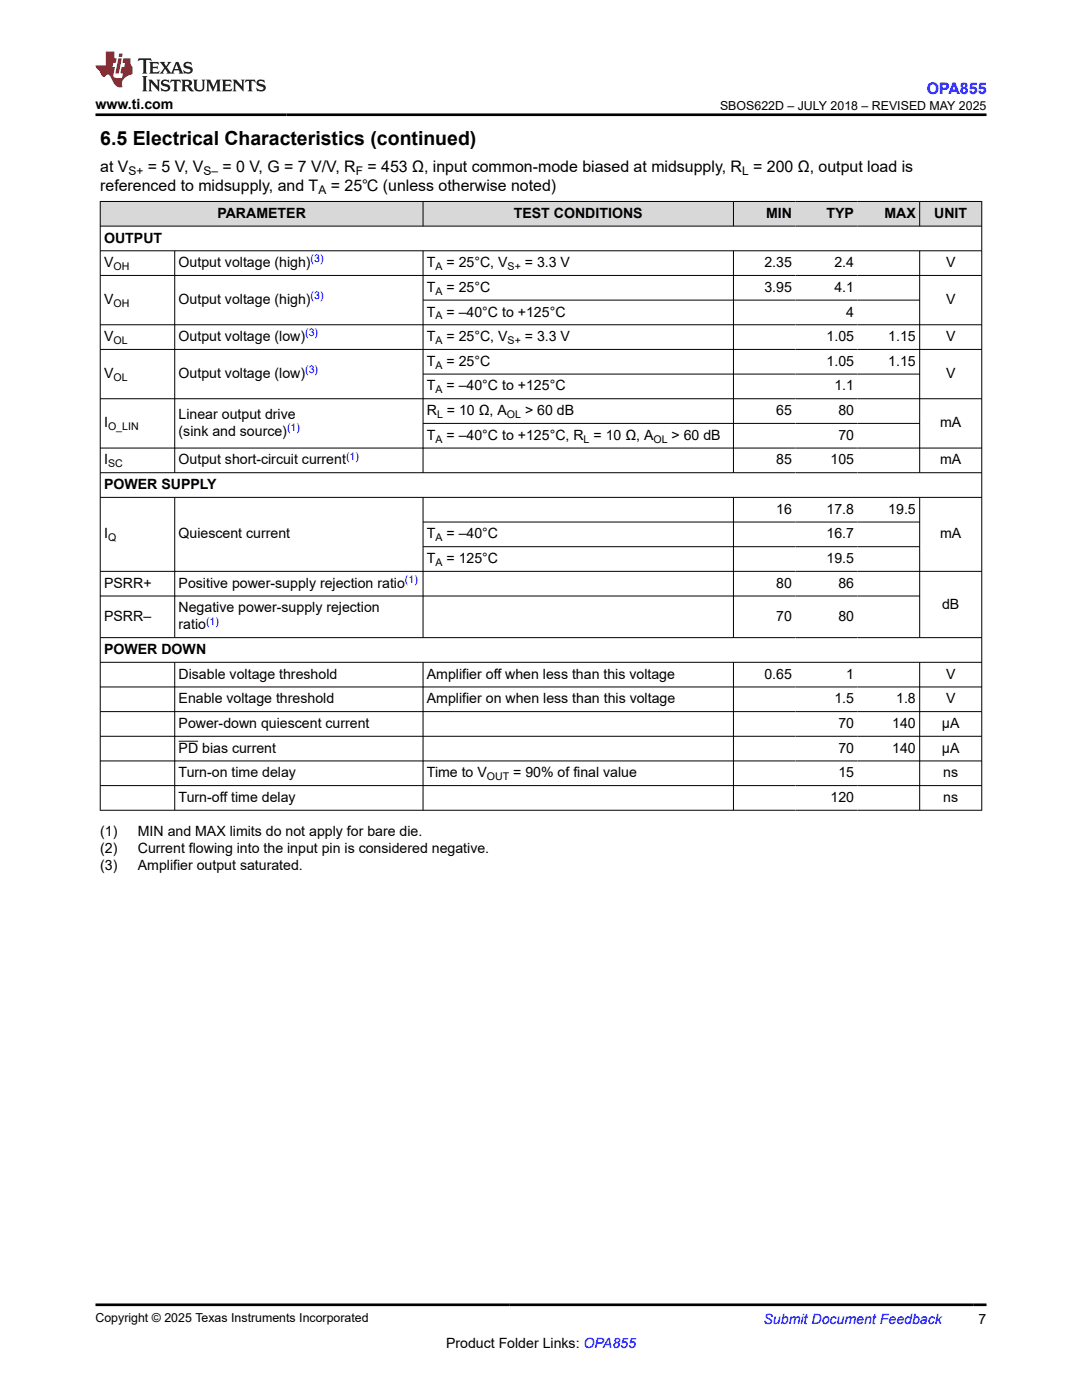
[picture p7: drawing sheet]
<svg xmlns="http://www.w3.org/2000/svg" width="216mm" height="279mm" viewBox="0 0 216 279" stroke-linecap="round" stroke-linejoin="round" font-family="sans-serif">
<defs><g id="words">
<text font-size="3.9" x="20" y="28.8">6.5 Electrical Characteristics (continued)</text>
<text font-size="3.2" fill="#00f" x="184.9" y="18.7">OPA855</text>
<g font-size="3.2">
<text x="20" y="34.3">at V</text>
<text x="29.5" y="34.3">= 5 V, V</text>
<text x="44.4" y="34.3">= 0 V, G = 7 V/V, R</text>
<text x="73.3" y="34.3">= 453 Ω, input common-mode biased at midsupply, R = 200 Ω, output load is</text>
<text x="20" y="38.1">referenced to midsupply, and T</text>
<text x="66" y="38.1">= 25℃ (unless otherwise noted)</text>
</g>
<g font-size="2.8">
<text x="19.1" y="21.8">www.ti.com</text>
<text x="43.4" y="43.5">PARAMETER</text>
<text x="102.5" y="43.5">TEST CONDITIONS</text>
<text x="152.9" y="43.5">MIN</text>
<text x="164.9" y="43.5">TYP</text>
<text x="176.5" y="43.5">MAX</text>
<text x="186.4" y="43.5">UNIT</text>
<text x="20.8" y="48.4">OUTPUT</text>
<text x="20.8" y="53.3">V</text>
<text x="35.6" y="53.3">Output voltage (high)</text>
<text x="85.2" y="53.3">T</text>
<text x="89.1" y="53.3">= 25°C, V</text>
<text x="104.7" y="53.3">= 3.3 V</text>
<text x="152.5" y="53.3">2.35</text>
<text x="166.5" y="53.3">2.4</text>
<text x="188.8" y="53.3">V</text>
<text x="85.2" y="58.2">T</text>
<text x="89.1" y="58.2">= 25°C</text>
<text x="152.5" y="58.2">3.95</text>
<text x="166.5" y="58.2">4.1</text>
<text x="20.8" y="60.7">V</text>
<text x="35.6" y="60.7">Output voltage (high)</text>
<text x="85.2" y="63.2">T</text>
<text x="89.1" y="63.2">= –40°C to +125°C</text>
<text x="168.9" y="63.2">4</text>
<text x="188.8" y="60.7">V</text>
<text x="20.8" y="68.1">V</text>
<text x="35.6" y="68.1">Output voltage (low)</text>
<text x="85.2" y="68.1">T</text>
<text x="89.1" y="68.1">= 25°C, V</text>
<text x="104.7" y="68.1">= 3.3 V</text>
<text x="164.9" y="68.1">1.05</text>
<text x="177.3" y="68.1">1.15</text>
<text x="188.8" y="68.1">V</text>
<text x="20.8" y="75.5">V</text>
<text x="35.6" y="75.5">Output voltage (low)</text>
<text x="85.2" y="73">T</text>
<text x="85.2" y="77.9">T</text>
<text x="89.1" y="73">= 25°C</text>
<text x="89.1" y="77.9">= –40°C to +125°C</text>
<text x="164.9" y="73">1.05</text>
<text x="166.5" y="77.9">1.1</text>
<text x="177.3" y="73">1.15</text>
<text x="188.8" y="75.5">V</text>
<text x="35.6" y="83.6">Linear output drive</text>
<text x="85.2" y="82.9">R = 10 Ω, A</text>
<text x="104.8" y="82.9">&gt; 60 dB</text>
<text x="154.9" y="82.9">65</text>
<text x="167.3" y="82.9">80</text>
<text x="20.8" y="85.3">I</text>
<text x="35.6" y="87">(sink and source)</text>
<text x="85.2" y="87.8">T</text>
<text x="89.1" y="87.8">= –40°C to +125°C, R = 10 Ω, A</text>
<text x="134" y="87.8">&gt; 60 dB</text>
<text x="167.3" y="87.8">70</text>
<text x="187.6" y="85.3">mA</text>
<text x="20.8" y="92.7">I</text>
<text x="35.6" y="92.7">Output short-circuit current</text>
<text x="154.9" y="92.7">85</text>
<text x="165.7" y="92.7">105</text>
<text x="187.6" y="92.7">mA</text>
<text x="20.8" y="97.6">POWER SUPPLY</text>
<text x="20.8" y="107.5">I</text>
<text x="35.6" y="107.5">Quiescent current</text>
<text x="85.2" y="107.5">T</text>
<text x="89.1" y="107.5">= –40°C</text>
<text x="154.9" y="102.5">16</text>
<text x="164.9" y="102.5">17.8</text>
<text x="164.9" y="107.5">16.7</text>
<text x="177.3" y="102.5">19.5</text>
<text x="187.6" y="107.5">mA</text>
<text x="85.2" y="112.4">T</text>
<text x="89.1" y="112.4">= 125°C</text>
<text x="164.9" y="112.4">19.5</text>
<text x="20.8" y="117.3">PSRR+</text>
<text x="35.6" y="117.3">Positive power-supply rejection ratio</text>
<text x="154.9" y="117.3">80</text>
<text x="167.3" y="117.3">86</text>
<text x="20.8" y="123.9">PSRR–</text>
<text x="35.6" y="122.2">Negative power-supply rejection</text>
<text x="35.6" y="125.6">ratio</text>
<text x="154.9" y="123.9">70</text>
<text x="167.3" y="123.9">80</text>
<text x="188" y="121.5">dB</text>
<text x="20.8" y="130.5">POWER DOWN</text>
<text x="35.6" y="135.5">Disable voltage threshold</text>
<text x="85.2" y="135.5">Amplifier off when less than this voltage</text>
<text x="152.5" y="135.5">0.65</text>
<text x="168.9" y="135.5">1</text>
<text x="188.8" y="135.5">V</text>
<text x="35.6" y="140.4">Enable voltage threshold</text>
<text x="85.2" y="140.4">Amplifier on when less than this voltage</text>
<text x="166.5" y="140.4">1.5</text>
<text x="178.8" y="140.4">1.8</text>
<text x="188.8" y="140.4">V</text>
<text x="35.6" y="145.3">Power-down quiescent current</text>
<text x="167.3" y="145.3">70</text>
<text x="178" y="145.3">140</text>
<text x="188" y="145.3">μA</text>
<text x="35.6" y="150.2">PD bias current</text>
<text x="35.6" y="155.1">Turn-on time delay</text>
<text x="85.2" y="155.1">Time to V</text>
<text x="102.4" y="155.1">= 90% of final value</text>
<text x="167.3" y="150.2">70</text>
<text x="167.3" y="155.1">15</text>
<text x="178" y="150.2">140</text>
<text x="188" y="150.2">μA</text>
<text x="188.2" y="155.1">ns</text>
<text x="35.6" y="160.1">Turn-off time delay</text>
<text x="165.7" y="160.1">120</text>
<text x="188.2" y="160.1">ns</text>
<text x="20" y="166.9">(1)</text>
<text x="27.5" y="166.9">MIN and MAX limits do not apply for bare die.</text>
<text x="20" y="170.2">(2)</text>
<text x="20" y="173.6">(3)</text>
<text x="27.5" y="170.2">Current flowing into the input pin is considered negative.</text>
<text x="27.5" y="173.6">Amplifier output saturated.</text>
<text x="89" y="269">Product Folder Links: OPA855</text>
<text x="195.3" y="264.2">7</text>
</g>
<text font-size="2.8" fill="#00f" x="152.4" y="264.2">Submit Document Feedback</text>
<g font-size="2.5">
<text x="143.7" y="21.9">SBOS622D – JULY 2018 – REVISED MAY 2025</text>
<text x="19.1" y="263.9">Copyright © 2025 Texas Instruments Incorporated</text>
</g>
<g font-size="2.4">
<text x="25.6" y="34.9">S+</text>
<text x="40.6" y="34.9">S–</text>
<text x="71" y="34.9">F</text>
<text x="148.1" y="34.9">L</text>
<text x="63.5" y="38.7">A</text>
</g>
<g font-size="2.1">
<text x="22.6" y="53.9">OH</text>
<text x="86.9" y="53.9">A</text>
<text x="101.3" y="53.9">S+</text>
<text x="86.9" y="58.8">A</text>
<text x="22.6" y="61.3">OH</text>
<text x="86.9" y="63.7">A</text>
<text x="22.6" y="68.7">OL</text>
<text x="86.9" y="68.7">A</text>
<text x="101.3" y="68.7">S+</text>
<text x="22.6" y="76">OL</text>
<text x="86.9" y="73.6">A</text>
<text x="86.9" y="78.5">A</text>
<text x="87.2" y="83.4">L</text>
<text x="101.2" y="83.4">OL</text>
<text x="21.6" y="85.9">O_LIN</text>
<text x="86.9" y="88.3">A</text>
<text x="116.5" y="88.3">L</text>
<text x="130.4" y="88.3">OL</text>
<text x="21.6" y="93.3">SC</text>
<text x="21.6" y="108">Q</text>
<text x="86.9" y="108">A</text>
<text x="86.9" y="112.9">A</text>
<text x="97.2" y="155.7">OUT</text>
</g>
<g font-size="2.1" fill="#00f">
<text x="62" y="52.4">(3)</text>
<text x="62" y="59.8">(3)</text>
<text x="60.9" y="67.1">(3)</text>
<text x="60.9" y="74.5">(3)</text>
<text x="57.3" y="86.1">(1)</text>
<text x="69" y="91.8">(1)</text>
<text x="80.8" y="116.4">(1)</text>
<text x="41.1" y="124.7">(1)</text>
</g>
</g></defs>
<g fill="#d8d8d8">
<path d="M20 40.2h175.9v4.9h-175.9z" fill-rule="evenodd"/>
<path d="M20.1 40.3h64.3v4.8h-64.3z" fill-rule="evenodd"/>
<path d="M84.5 40.3h61.8v4.8h-61.8z" fill-rule="evenodd"/>
<path d="M146.4 40.3h12.3v4.8h-12.3z" fill-rule="evenodd"/>
<path d="M158.7 40.3h12.4v4.8h-12.4z" fill-rule="evenodd"/>
<path d="M171.1 40.3h12.4v4.8h-12.4z" fill-rule="evenodd"/>
<path d="M183.6 40.3h12.2v4.8h-12.2z" fill-rule="evenodd"/>
</g>
<g fill="none" stroke="#000" stroke-width=".2">
<path d="M19.9 40.2h176.1M19.9 45.1h176.1M19.9 50.1h176.1M19.9 55h176.1M20 40.1v121.7M34.9 50.1v44.3M84.4 40.1v5.1M84.4 50.1v44.3M84.4 59.9h99.2M146.4 40.1v5.1M146.4 50.1v44.3M183.5 40.1v5.1"/>
<path d="M183.5 50.1v44.3M195.9 40.1v121.7M19.9 64.8h176.1M19.9 69.7h176.1M19.9 79.6h176.1M84.4 74.7h99.2M19.9 89.4h176.1M19.9 94.3h176.1M19.9 99.3h176.1M34.9 99.3v28M84.4 99.3v28M84.4 84.5h99.2"/>
<path d="M146.4 99.3v28M183.5 99.3v28M19.9 114h176.1M19.9 118.9h163.7M84.4 104.2h99.2M84.4 109.1h99.2M19.9 127.3h176.1M19.9 132.2h176.1M19.9 137.1h176.1M34.9 132.2v29.6M84.4 132.2v29.6M146.4 132.2v29.6"/>
<path d="M183.5 132.2v29.6M19.9 142h176.1M19.9 146.9h176.1M19.9 151.9h176.1M19.9 156.8h176.1M35.6 147.9h4M19.9 161.7h176.1"/>
</g>
<path d="M27.7 11.6l-.2 .6 .5-.2h.6v.1v2.2l-.2 .4h1l-.2-.4v-2.2v-.1h.5l.5 .2-.1-.6zM29.8 12.4l.2 .3v1.6l-.2 .4h1.9l.1-.6a1.08 1.08 0 0 1-1.3 .2v-.7h.6l.4 .2v-.7l-.4 .2h-.6v-.5l.2-.2a1 1 0 0 1 1 .3l-.1-.5zM31.8 12.4l1 1.1-1 1.2h.9l-.2-.2 .4-.8 .5 .8-.2 .2h1.6l-.2-.2 .1-.5h1l.1 .5-.1 .2h.9l-.2-.4-.8-1.9h-.5l-1 2.1-.8-1.1 .9-1h-.8l.2 .2-.5 .6-.3-.6 .1-.2zM35.2 12.8l.4 1h-.8zM36.8 12.5a.65 .65 0 0 0-.2 .7 .65 .65 0 0 0 .6 .5l.7 .1 .1 .3a.79 .79 0 0 1-.7 .4 .79 .79 0 0 1-.7-.5l.1 .7 .2-.1a.93 .93 0 0 0 1.1 0 .93 .93 0 0 0 .4-.9 1.46 1.46 0 0 0-1.2-.6l-.1-.3a1.09 1.09 0 0 1 1.2 .2l-.2-.6-.1 .1-.6-.2zM28.4 15.2l.2 .4v2.2l-.2 .4h1l-.2-.4v-2.2l.2-.4zM29.6 15.9l.2 .4v1.5l-.2 .4h.8l-.3-.4v-1.3l1.7 1.8v-2l.2-.4h-.8l.2 .2 .1 1.1-1.2-1.3zM32.3 16a.65 .65 0 0 0-.2 .8 .65 .65 0 0 0 .7 .4l.6 .2 .1 .2a.79 .79 0 0 1-.7 .4 .79 .79 0 0 1-.7-.5l.1 .7 .2-.1a.93 .93 0 0 0 1.1 .1 .93 .93 0 0 0 .4-1 1.46 1.46 0 0 0-1.2-.5l-.1-.4a1.09 1.09 0 0 1 1.2 .2l-.2-.6-.1 .1-.6-.1zM34.1 15.9l-.1 .6a.63 .63 0 0 1 .7-.3l.1 1.6-.3 .4h1l-.2-.4v-1.6a.66 .66 0 0 1 .8 .3l-.1-.6zM36.2 15.9l.2 .4v1.5l-.2 .4h.9l-.2-.2v-.7h.5l.1 .2a.79 .79 0 0 0 1.2 .6l-1-.9a.61 .61 0 0 0 .6-.6 .61 .61 0 0 0-.5-.7zM36.9 16.2h.2a.47 .47 0 0 1 .5 .1 .47 .47 0 0 1 .1 .5l-.2 .1-.6 .1zM38.5 15.9l.2 .2a2.27 2.27 0 0 0 .4 2 1.04 1.04 0 0 0 1.7-.7v-1.3l.2-.2h-.8l.2 .4v1.1a.6 .6 0 0 1-.6 .6 .6 .6 0 0 1-.6-.6v-1.1l.3-.4zM41.1 15.9l.2 .4v1.5l-.2 .4h.7l-.2-.4v-1.4l.9 1.9 .8-1.9v1.4l-.2 .4h1l-.3-.4v-1.5l.3-.4h-.8l-.7 1.5-.7-1.5zM44.3 15.9l.2 .4v1.5l-.2 .4h1.9l.1-.6a1.09 1.09 0 0 1-1.3 .2v-.7h.6l.4 .2v-.6l-.4 .2h-.6v-.6l.2-.1a1.01 1.01 0 0 1 1 .3l-.1-.6zM46.4 15.9l.3 .4v1.5l-.3 .4h.8l-.2-.4v-1.3l1.6 1.8v-2l.2-.4h-.7l.2 .2v1.1l-1.2-1.3zM49 15.9l-.1 .6a.63 .63 0 0 1 .8-.3v1.6l-.3 .4h1l-.2-.4v-1.6a.66 .66 0 0 1 .8 .3l-.1-.6zM51.4 16a.65 .65 0 0 0-.2 .8 .65 .65 0 0 0 .6 .4l.6 .2 .2 .2a.79 .79 0 0 1-.8 .4 .79 .79 0 0 1-.6-.5l.1 .7 .2-.1a.93 .93 0 0 0 1 .1 .93 .93 0 0 0 .5-1 1.46 1.46 0 0 0-1.3-.5l-.1-.4a1.09 1.09 0 0 1 1.3 .2l-.2-.6-.2 .1-.5-.1z" fill="#231f20"/>
<path d="M21.1 10.3v2.7h-2v.4l.9 1a.95 .95 0 0 0 .9 .9 .59 .59 0 0 1 .6-.4 .59 .59 0 0 1 .5 .3l.4 .8a1.59 1.59 0 0 0 2.1 1.4 1.61 1.61 0 0 1 1-2.3l1-.3-.1-1.5a1.59 1.59 0 0 1-.4-1.7h-1.4l-.2 .9h.5l-.1 .9h-.5l-.2 .9v.3l.4 .1-.2 .9h-.6a.73 .73 0 0 1-1.1-.7l.3-1.5h-.5l.2-.9h.5l.2-.9h-.5v-1.3zM23.6 11.6l-.6 3.1h.7l.6-3.1zM23.8 10.7l-.1 .6h.7l.1-.6z" fill="#ed1c24"/>
<path d="M19.1 22.9h177.8M19.1 260.4h177.8" fill="none" stroke="#000" stroke-width=".53"/>
<use href="#words"/>
</svg>
